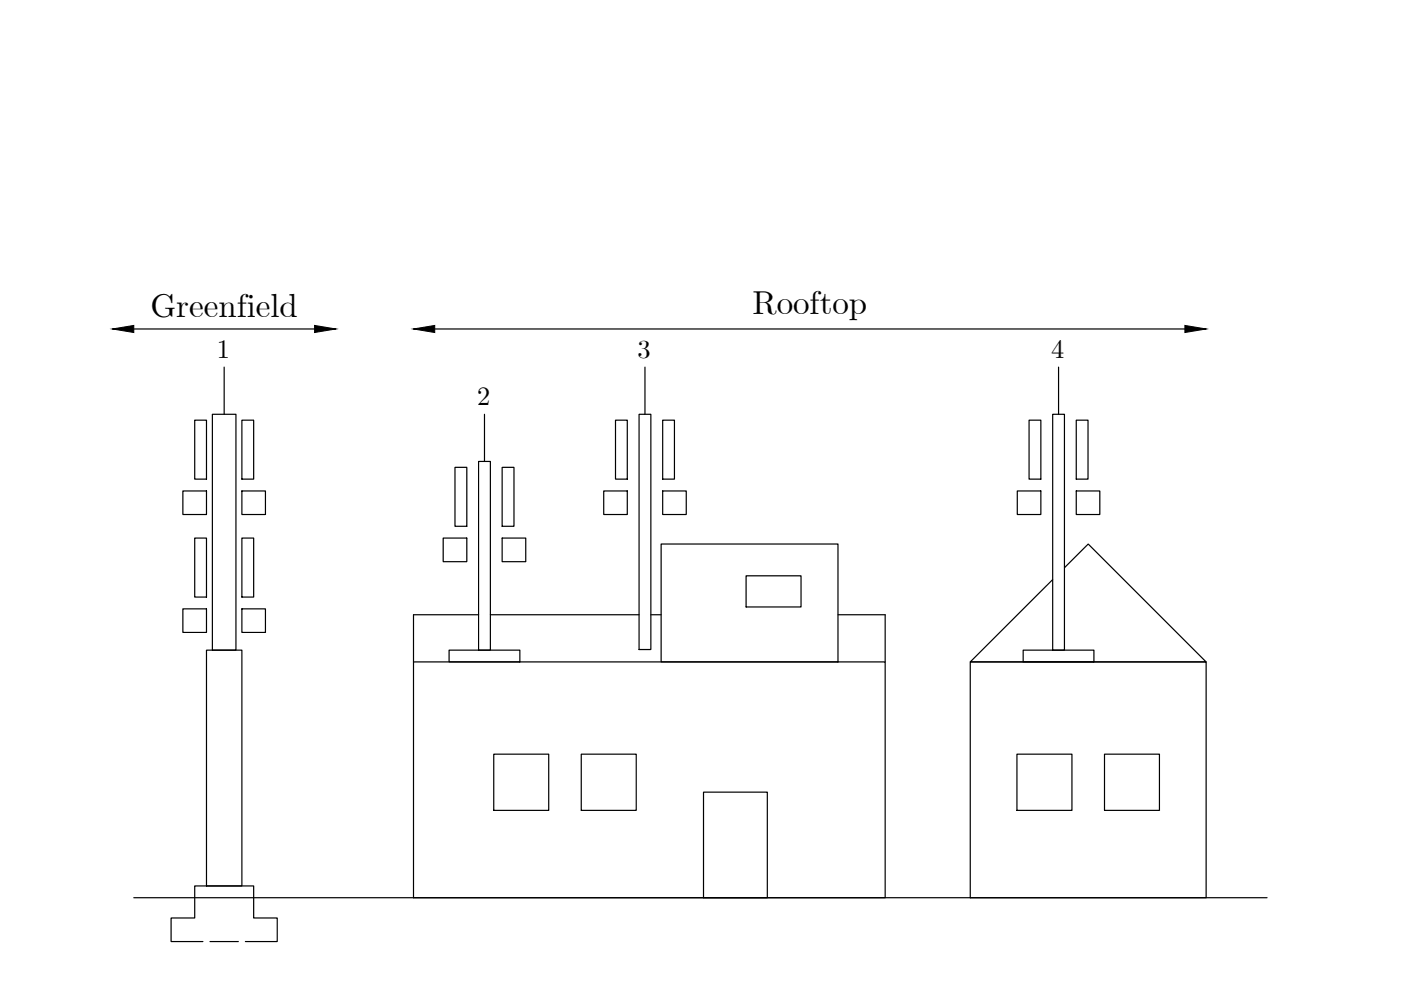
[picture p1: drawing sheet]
<svg xmlns="http://www.w3.org/2000/svg" width="297mm" height="210mm" viewBox="0 0 297 210" stroke-linecap="round" stroke-linejoin="round" font-family="sans-serif">
<defs><g id="words">
<g font-size="7">
<text x="31.9" y="67.1">Greenfield</text>
<text x="159.5" y="66.5">Rooftop</text>
</g>
<g font-size="5.6">
<text x="46" y="75.8">1</text>
<text x="135.2" y="75.8">3</text>
<text x="222.9" y="75.8">4</text>
<text x="101.2" y="85.8">2</text>
</g>
</g></defs>
<!-- layer: Phase 1 -->
<g fill="none" stroke="#000" stroke-width=".25">
<path d="M23.9 69.8h47.3M47.5 77.8v10M87.7 69.8h168M136.7 77.8v10M224.4 77.8v10M41.3 89.1h2.5v12.5h-2.5zM45 87.8h5v50h-5zM51.3 89.1h2.5v12.5h-2.5zM96.5 99.1h2.5v12.5h-2.5zM101.5 97.8h2.5v40h-2.5zM102.7 87.8v10M106.5 99.1h2.5v12.5h-2.5z"/>
<path d="M130.5 89.1h2.5v12.5h-2.5zM135.5 87.8h2.5v49.9h-2.5zM140.5 89.1h2.5v12.5h-2.5zM218.2 89.1h2.5v12.5h-2.5zM223.2 87.8h2.5v50h-2.5zM228.2 89.1h2.5v12.5h-2.5zM38.8 104.1h5v5h-5zM41.3 114.1h2.5v12.5h-2.5zM51.3 114.1h2.5v12.5h-2.5zM51.3 104.1h5v5h-5zM94 114.1h5v5h-5zM106.5 114.1h5v5h-5z"/>
<path d="M128 104.1h5v5h-5zM140.2 115.3h37.5v25h-37.5zM140.5 104.1h5v5h-5zM215.7 104.1h5v5h-5zM228.2 104.1h5v5h-5zM38.8 129.1h5v5h-5zM43.8 137.8h7.5v50h-7.5zM51.3 129.1h5v5h-5zM95.2 137.8h15v2.5h-15zM101.5 130.3h-13.8v10M104 130.3h31.5M138 130.3h2.2"/>
<path d="M158.2 122.1h11.6v6.6h-11.6zM177.7 130.3h10v10M216.9 137.8h15v2.5h-15zM225.7 120.4l5-5.1 25 25h-50l17.5-17.4M87.7 140.3h100v50h-100zM104.7 159.9h11.6v11.9h-11.6zM123.2 159.9h11.7v11.9h-11.7zM205.7 140.3h50v50h-50zM215.6 159.9h11.7v11.9h-11.7zM234.2 159.9h11.6v11.9h-11.6zM149.2 168h13.5v22.3h-13.5zM28.4 190.3h240.2"/>
<path d="M43 199.6h-6.7v-5h5v-6.8h12.5v6.8h5v5h-6.8M44.5 199.6h6"/>
</g>
<path d="M23.9 69.8l4.5-.8v1.5zM66.7 69l4.5 .8-4.5 .7zM87.7 69.8l4.5-.8v1.5zM251.2 69l4.5 .8-4.5 .7z" fill="#000" stroke="#000" stroke-width=".21"/>
<use href="#words"/>
</svg>
